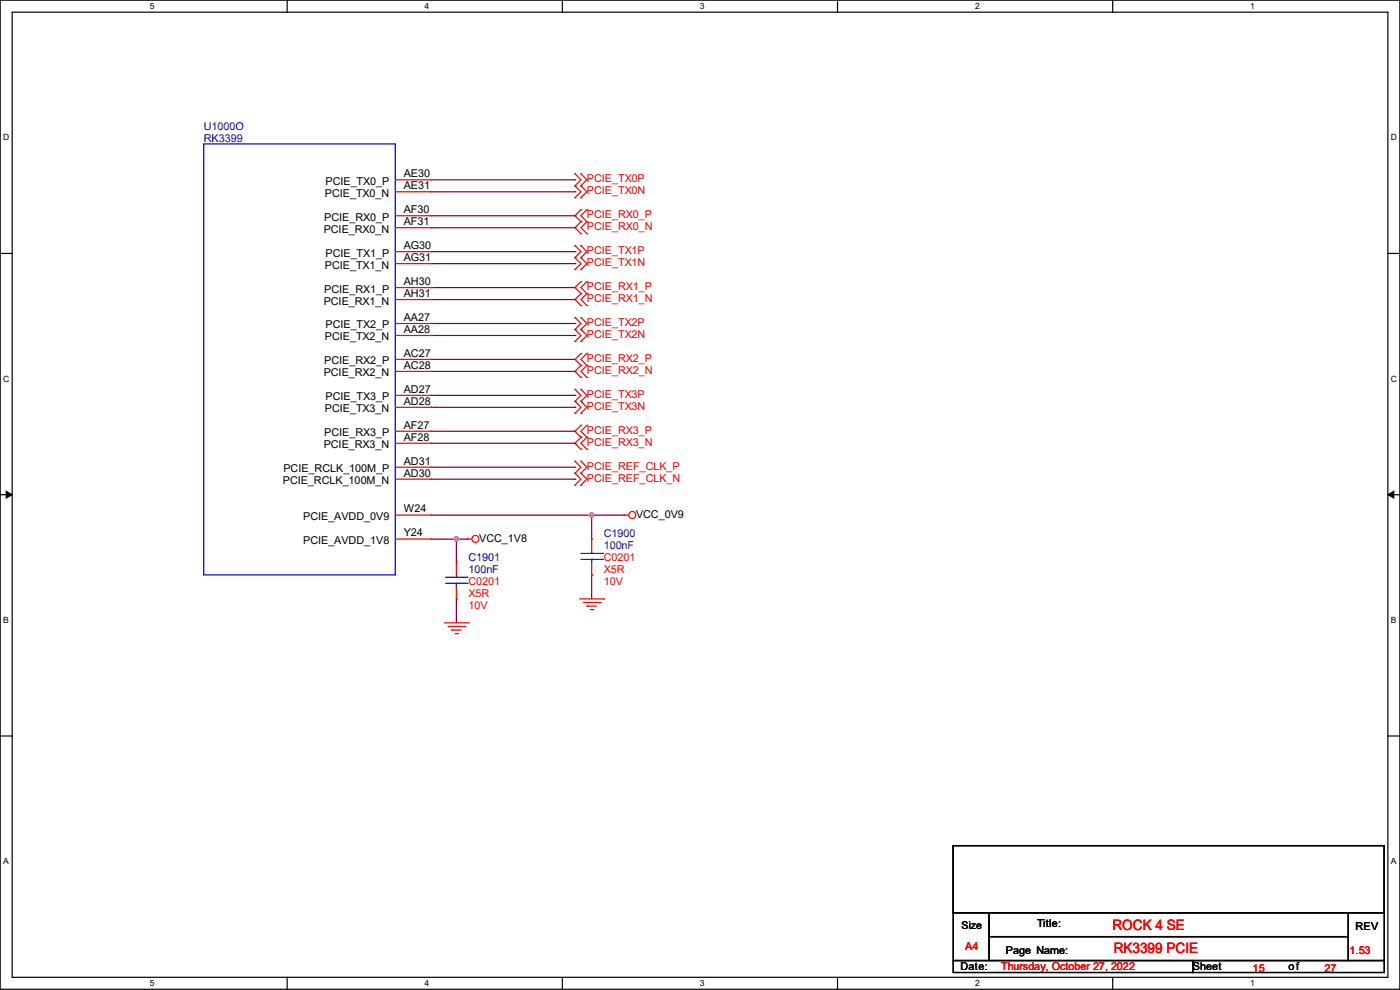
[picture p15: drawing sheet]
<svg xmlns="http://www.w3.org/2000/svg" width="297mm" height="210mm" viewBox="0 0 297 210" stroke-linecap="round" stroke-linejoin="round" font-family="sans-serif">
<defs><g id="words">
<g font-size="3" fill="#f00">
<text x="236" y="197.4">ROCK 4 SE</text>
<text x="236.3" y="202.2">RK3399 PCIE</text>
</g>
<g font-size="2.3" fill="#000080">
<text x="43.2" y="27.5">U1000O</text>
<text x="43.2" y="30.1">RK3399</text>
<text x="128.1" y="113.9">C1900</text>
<text x="99.4" y="119">C1901</text>
<text x="128.1" y="116.4">100nF</text>
<text x="99.4" y="121.5">100nF</text>
</g>
<g font-size="2.3">
<text x="68.9" y="41.7">PCIE_TX0_N</text>
<text x="69" y="39.2">PCIE_TX0_P</text>
<text x="85.6" y="37.6">AE30</text>
<text x="85.6" y="40.1">AE31</text>
<text x="68.8" y="46.8">PCIE_RX0_P</text>
<text x="85.6" y="45.2">AF30</text>
<text x="85.6" y="47.8">AF31</text>
<text x="68.7" y="49.4">PCIE_RX0_N</text>
<text x="85.6" y="52.8">AG30</text>
<text x="68.9" y="57">PCIE_TX1_N</text>
<text x="69" y="54.4">PCIE_TX1_P</text>
<text x="85.6" y="55.4">AG31</text>
<text x="68.7" y="64.6">PCIE_RX1_N</text>
<text x="68.8" y="62.1">PCIE_RX1_P</text>
<text x="85.6" y="60.5">AH30</text>
<text x="85.6" y="63">AH31</text>
<text x="69" y="69.7">PCIE_TX2_P</text>
<text x="85.6" y="68.1">AA27</text>
<text x="85.6" y="70.6">AA28</text>
<text x="68.8" y="77.3">PCIE_RX2_P</text>
<text x="68.9" y="72.2">PCIE_TX2_N</text>
<text x="85.6" y="75.7">AC27</text>
<text x="68.7" y="79.8">PCIE_RX2_N</text>
<text x="85.6" y="78.2">AC28</text>
<text x="85.6" y="83.3">AD27</text>
<text x="68.9" y="87.5">PCIE_TX3_N</text>
<text x="69" y="84.9">PCIE_TX3_P</text>
<text x="85.6" y="85.9">AD28</text>
<text x="68.7" y="95.1">PCIE_RX3_N</text>
<text x="68.8" y="92.5">PCIE_RX3_P</text>
<text x="85.6" y="90.9">AF27</text>
<text x="85.6" y="93.5">AF28</text>
<text x="60.1" y="100.2">PCIE_RCLK_100M_P</text>
<text x="85.6" y="101.1">AD30</text>
<text x="85.6" y="98.6">AD31</text>
<text x="60" y="102.7">PCIE_RCLK_100M_N</text>
<text x="64.3" y="110.3">PCIE_AVDD_0V9</text>
<text x="85.6" y="113.8">Y24</text>
<text x="85.6" y="108.7">W24</text>
<text x="134.9" y="109.8">VCC_0V9</text>
<text x="64.3" y="115.4">PCIE_AVDD_1V8</text>
<text x="101.6" y="114.9">VCC_1V8</text>
<text x="220" y="196.7">Title:</text>
<text x="287.6" y="197.2">REV</text>
<text x="213.4" y="202.3">Page Name:</text>
<text x="203.7" y="205.8">Date:</text>
<text x="253" y="205.8">Sheet</text>
<text x="273.3" y="205.8">of</text>
</g>
<g font-size="2.3" fill="#d50000">
<text x="124.5" y="38.7">PCIE_TX0P</text>
<text x="124.5" y="41.2">PCIE_TX0N</text>
<text x="124.5" y="46.3">PCIE_RX0_P</text>
<text x="124.5" y="48.9">PCIE_RX0_N</text>
<text x="124.5" y="53.9">PCIE_TX1P</text>
<text x="124.5" y="56.5">PCIE_TX1N</text>
<text x="124.5" y="61.6">PCIE_RX1_P</text>
<text x="124.5" y="64.1">PCIE_RX1_N</text>
<text x="124.5" y="69.2">PCIE_TX2P</text>
<text x="124.5" y="71.7">PCIE_TX2N</text>
<text x="124.5" y="76.8">PCIE_RX2_P</text>
<text x="124.5" y="79.3">PCIE_RX2_N</text>
<text x="124.5" y="84.4">PCIE_TX3P</text>
<text x="124.5" y="87">PCIE_TX3N</text>
<text x="124.5" y="92">PCIE_RX3_P</text>
<text x="124.5" y="94.6">PCIE_RX3_N</text>
<text x="124.5" y="99.7">PCIE_REF_CLK_P</text>
<text x="124.5" y="102.2">PCIE_REF_CLK_N</text>
</g>
<g font-size="2.3" fill="#f00">
<text x="128.1" y="119">C0201</text>
<text x="99.4" y="124">C0201</text>
<text x="128.1" y="121.5">X5R</text>
<text x="128.1" y="124">10V</text>
<text x="99.4" y="126.6">X5R</text>
<text x="99.4" y="129.1">10V</text>
<text x="204.8" y="201.5">A4</text>
<text x="286.3" y="202.3">1.53</text>
<text x="212.4" y="205.8">Thursday, October 27, 2022</text>
<text x="265.7" y="206.1">15</text>
<text x="281" y="206.1">27</text>
</g>
<text font-size="2.2" x="204" y="197.1">Size</text>
<g font-size="1.8">
<text x="31.8" y="1.9">5</text>
<text x="90.1" y="1.9">4</text>
<text x="148.5" y="1.9">3</text>
<text x="206.8" y="1.9">2</text>
<text x="265.2" y="1.9">1</text>
<text x=".7" y="29.8">D</text>
<text x="295.1" y="29.8">D</text>
<text x=".7" y="80.9">C</text>
<text x="295.1" y="80.9">C</text>
<text x=".7" y="132.1">B</text>
<text x="295.1" y="132.1">B</text>
<text x=".7" y="183.3">A</text>
<text x="295.1" y="183.3">A</text>
<text x="31.8" y="209.2">5</text>
<text x="90.1" y="209.2">4</text>
<text x="148.5" y="209.2">3</text>
<text x="206.8" y="209.2">2</text>
<text x="265.2" y="209.2">1</text>
</g>
</g></defs>
<path d="M0 0h297v209.8h-297zM2.6 2.6h291.8v204.7h-291.8z" fill="none" stroke="#000" stroke-width=".25"/>
<g fill="#fff">
<path d="M31.7 .3h1v2h-1z"/>
<path d="M31.7 207.6h1v2h-1z"/>
</g>
<path d="M60.9 0v2.6M60.9 207.3v2.5" fill="none" stroke="#000" stroke-width=".25"/>
<g fill="#fff">
<path d="M90.1 .3h1v2h-1z"/>
<path d="M90.1 207.6h1v2h-1z"/>
</g>
<path d="M119.3 0v2.6M119.3 207.3v2.5" fill="none" stroke="#000" stroke-width=".25"/>
<g fill="#fff">
<path d="M148.5 .3h.9v2h-.9z"/>
<path d="M148.5 207.6h.9v2h-.9z"/>
</g>
<path d="M177.7 0v2.6M177.7 207.3v2.5" fill="none" stroke="#000" stroke-width=".25"/>
<g fill="#fff">
<path d="M206.8 .3h1v2h-1z"/>
<path d="M206.8 207.6h1v2h-1z"/>
</g>
<path d="M236.1 0v2.6M236.1 207.3v2.5" fill="none" stroke="#000" stroke-width=".25"/>
<g fill="#fff">
<path d="M265.2 .3h1v2h-1z"/>
<path d="M265.2 207.6h1v2h-1z"/>
<path d="M.7 28.2h1.2v1.9h-1.2z"/>
<path d="M295.1 28.2h1.2v1.9h-1.2z"/>
<path d="M.7 79.3h1.2v2h-1.2z"/>
<path d="M295.1 79.3h1.2v2h-1.2z"/>
</g>
<path d="M0 53.8h2.6M294.4 53.8h2.6" fill="none" stroke="#000" stroke-width=".25"/>
<g fill="#fff">
<path d="M.7 130.5h1.2v2h-1.2z"/>
<path d="M295.1 130.5h1.1v2h-1.1z"/>
</g>
<path d="M0 104.9h2.6M294.4 104.9h2.6" fill="none" stroke="#000" stroke-width=".25"/>
<path d="M1.3 104.2l1.3 .7-1.3 .8zM294.4 104.9l1.3-.7v1.5z" fill="#000" stroke="#000" stroke-width=".21"/>
<g fill="#fff">
<path d="M.7 181.7h1.2v2h-1.2z"/>
<path d="M295.1 181.7h1.1v2h-1.1z"/>
</g>
<path d="M0 156.1h2.6M294.4 156.1h2.6M202.2 179.4h91.5v14.2h-91.5zM202.2 193.6h7.6v10.2h-7.6zM209.8 193.6h76.2v5.1h-76.2zM209.8 198.7h76.2v5.1h-76.2zM286 193.6h7.7v10.2h-7.7zM202.2 203.8h50.8v2.5h-50.8zM253 203.8h40.7v2.5h-40.7z" fill="none" stroke="#000" stroke-width=".25"/>
<g fill="none" stroke="#800040" stroke-width=".25">
<path d="M91.5 38.1h30.5M122 38.1h.1M91.5 45.8h30.5M91.5 48.3h30.5M91.5 40.7h30.5M91.5 53.4h30.5M91.5 55.9h30.5M122 45.8h.1M122 48.3h.1M122 40.7h.1M122 53.4h.1M122 55.9h.1"/>
<path d="M91.5 68.6h30.5M91.5 71.2h30.5M91.5 61h30.5M91.5 63.5h30.5M91.5 76.2h30.5M91.5 78.8h30.5M122 68.6h.1M122 71.2h.1M122 61h.1M122 63.5h.1M122 76.2h.1M122 78.8h.1"/>
<path d="M91.5 99.1h30.5M91.5 83.9h30.5M91.5 86.4h30.5M91.5 91.5h30.5M91.5 94h30.5M122 99.1h.1M122 83.9h.1M122 86.4h.1M122 91.5h.1M122 94h.1M91.5 101.6h30.5M91.5 109.3h40.9"/>
<path d="M91.5 114.3h7.6M96.8 114.3h.1M96.8 114.3v5.1M99.1 114.3h.1M122 101.6h.1M125.5 109.3h.1M125.5 109.3v5M132.4 109.3h.1M96.8 127h.1M96.8 127v5.1M125.5 122h.1M125.5 122v5"/>
</g>
<g fill="#f0f" stroke="#f0f" stroke-width=".25">
<circle cx="125.5" cy="109.2" r=".49"/>
<circle cx="96.8" cy="114.3" r=".49"/>
</g>
<g fill="none" stroke="#f00" stroke-width=".25">
<path d="M83.9 38.1h7.6M91.5 38.1h.1M83.9 40.7h7.6M83.9 45.8h7.6M83.9 48.3h7.6M83.9 53.4h7.6M83.9 55.9h7.6M91.5 40.7h.1M91.5 45.8h.1M91.5 48.3h.1M91.5 53.4h.1M91.5 55.9h.1"/>
<path d="M83.9 61h7.6M83.9 63.5h7.6M83.9 68.6h7.6M83.9 71.2h7.6M83.9 76.2h7.6M83.9 78.8h7.6M91.5 61h.1M91.5 63.5h.1M91.5 68.6h.1M91.5 71.2h.1M91.5 76.2h.1M91.5 78.8h.1"/>
<path d="M83.9 83.9h7.6M83.9 86.4h7.6M83.9 91.5h7.6M83.9 94h7.6M83.9 99.1h7.6M91.5 83.9h.1M91.5 86.4h.1M91.5 91.5h.1M91.5 94h.1M91.5 99.1h.1M83.9 109.3h7.6M83.9 114.3h7.6"/>
<path d="M83.9 101.6h7.6M91.5 101.6h.1M91.5 114.3h.1M91.5 109.3h.1M96.8 119.4h.1M96.8 119.4v2.6M99.1 114.3h.1M99.1 114.3h1M125.5 114.3h.1M125.5 114.3v2.6M125.5 119.4v2.6M132.4 109.3h.1"/>
<path d="M132.4 109.3h1M94.3 132.1h5.1M95 132.9h3.6M95.8 133.6h.1M95.8 133.6h2M96.6 134.4h.5M96.8 127h.1M96.8 124.5v2.5M97.1 134.4h.1M98.6 132.9h.1M99.4 132.1h.1M123 127h5.1"/>
<path d="M123.7 127.8h3.6M124.5 128.6h.1M124.5 128.6h2M125.3 129.3h.5M125.5 122h.1M125.8 129.3h.1M127.3 127.8h.1M128.1 127h.1"/>
<circle cx="100.9" cy="114.3" r=".74"/>
<circle cx="134.1" cy="109.2" r=".74"/>
</g>
<g fill="none" stroke="#d50000" stroke-width=".25">
<path d="M122 39.4h.1M122 36.9h.1M122 36.9l1.2 1.2-1.2 1.3M122 39.4l1.2 1.3-1.2 1.3M123.2 39.4h.1M123.2 36.9h.1M123.2 36.9l1.3 1.2-1.3 1.3M123.2 39.4l1.3 1.3-1.3 1.3M122 42h.1M122 54.7h.1M122 52.1h.1M122 57.2h.1"/>
<path d="M122 52.1l1.2 1.3-1.2 1.3M122 54.7l1.2 1.2-1.2 1.3M123.2 42h.1M123.2 44.5h.1M123.2 47h.1M123.2 49.6h.1M123.2 54.7h.1M123.2 52.1h.1M123.2 57.2h.1M123.2 59.7h.1M123.2 44.5l-1.2 1.3 1.2 1.2M123.2 47l-1.2 1.3 1.2 1.3"/>
<path d="M123.2 52.1l1.3 1.3-1.3 1.3M123.2 54.7l1.3 1.2-1.3 1.3M123.2 59.7l-1.2 1.3 1.2 1.3M124.5 47h.1M124.5 44.5h.1M124.5 49.6h.1M124.5 59.7h.1M124.5 44.5l-1.3 1.3 1.3 1.2M124.5 47l-1.3 1.3 1.3 1.3M124.5 59.7l-1.3 1.3 1.3 1.3M122 69.9h.1M122 67.4h.1"/>
<path d="M122 72.4h.1M122 67.4l1.2 1.2-1.2 1.3M122 69.9l1.2 1.3-1.2 1.2M123.2 69.9h.1M123.2 67.4h.1M123.2 72.4h.1M123.2 62.3h.1M123.2 64.8h.1M123.2 75h.1M123.2 77.5h.1M123.2 67.4l1.3 1.2-1.3 1.3M123.2 69.9l1.3 1.3-1.3 1.2"/>
<path d="M123.2 62.3l-1.2 1.2 1.2 1.3M123.2 75l-1.2 1.2 1.2 1.3M123.2 77.5l-1.2 1.3 1.2 1.3M124.5 62.3h.1M124.5 64.8h.1M124.5 77.5h.1M124.5 75h.1M124.5 62.3l-1.3 1.2 1.3 1.3M124.5 75l-1.3 1.2 1.3 1.3M124.5 77.5l-1.3 1.3 1.3 1.3M122 97.8h.1M122 85.1h.1"/>
<path d="M122 82.6h.1M122 87.7h.1M122 97.8l1.2 1.3-1.2 1.3M122 82.6l1.2 1.3-1.2 1.2M122 85.1l1.2 1.3-1.2 1.3M123.2 97.8h.1M123.2 85.1h.1M123.2 82.6h.1M123.2 87.7h.1M123.2 80.1h.1M123.2 90.2h.1M123.2 92.8h.1"/>
<path d="M123.2 95.3h.1M123.2 97.8l1.3 1.3-1.3 1.3M123.2 82.6l1.3 1.3-1.3 1.2M123.2 85.1l1.3 1.3-1.3 1.3M123.2 90.2l-1.2 1.3 1.2 1.3M123.2 92.8l-1.2 1.2 1.2 1.3M124.5 80.1h.1M124.5 92.8h.1M124.5 90.2h.1M124.5 95.3h.1M124.5 90.2l-1.3 1.3 1.3 1.3M124.5 92.8l-1.3 1.2 1.3 1.3"/>
<path d="M122 100.4h.1M122 102.9h.1M122 100.4l1.2 1.2-1.2 1.3M123.2 100.4h.1M123.2 102.9h.1M123.2 100.4l1.3 1.2-1.3 1.3"/>
</g>
<g fill="none" stroke="#00f" stroke-width=".25">
<path d="M43.2 30.5h40.7v91.5h-40.7zM123.2 118.7h4.6M123.2 117.4h4.6M125.5 117.4h.1M125.5 118.7h.1M125.5 116.9v.5M125.5 118.7v.7M127.8 118.7h.1M127.8 117.4h.1M94.5 123.7h4.6M94.5 122.5h4.6M96.8 122.5h.1"/>
<path d="M96.8 123.7h.1M96.8 122v.5M96.8 123.7v.8M99.1 123.7h.1M99.1 122.5h.1"/>
</g>
<use href="#words"/>
</svg>
